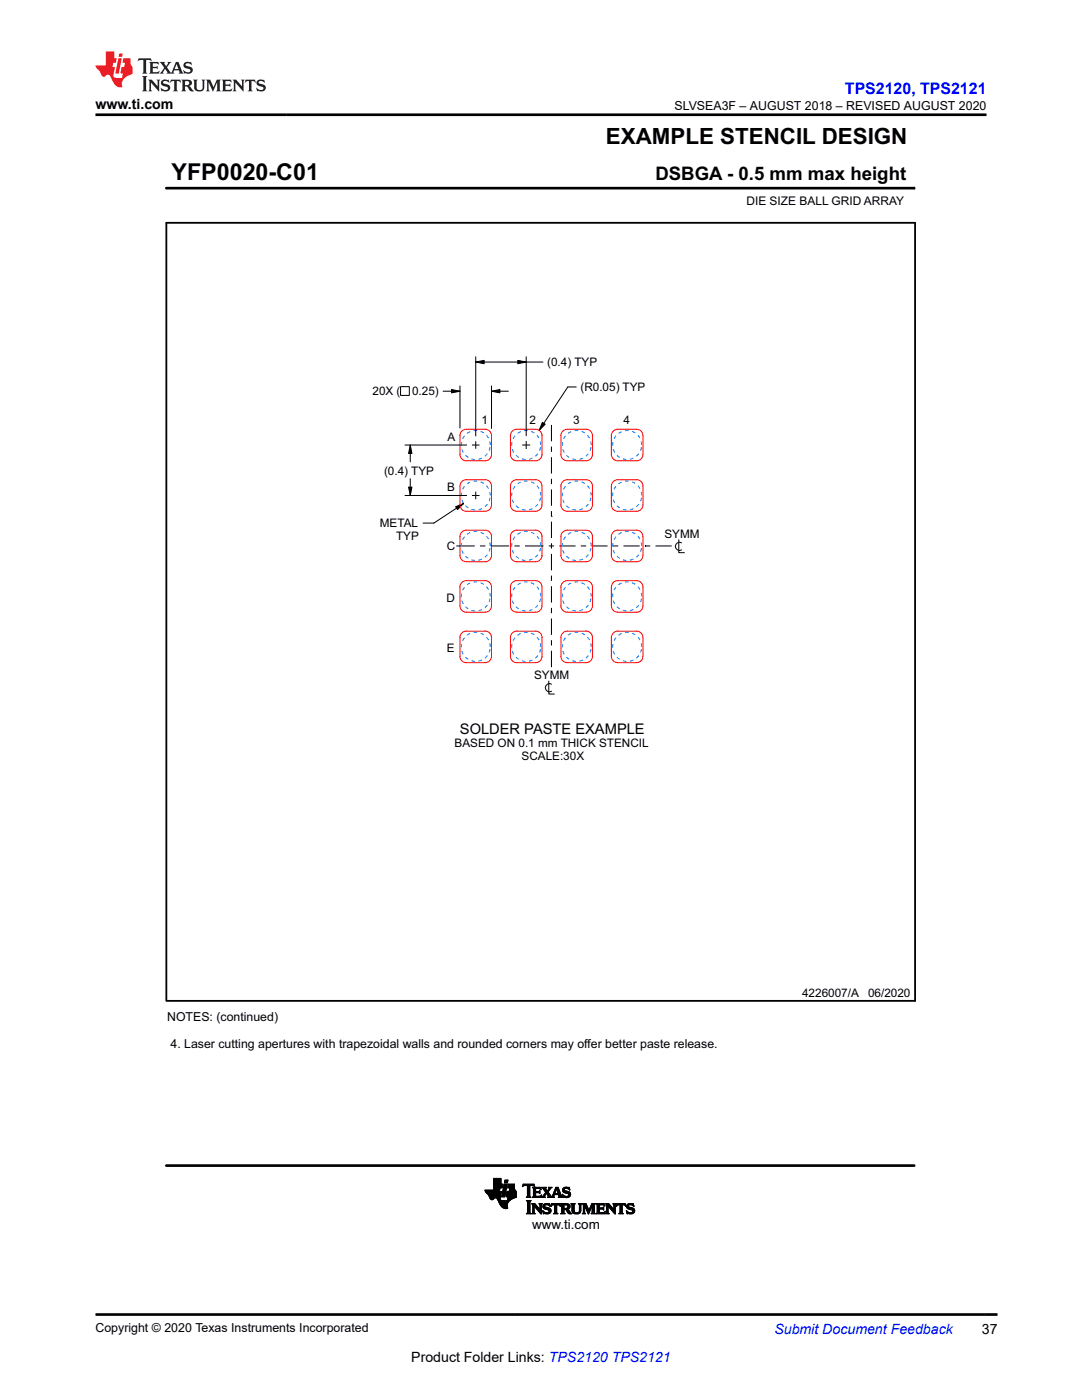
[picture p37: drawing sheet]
<svg xmlns="http://www.w3.org/2000/svg" width="216mm" height="279mm" viewBox="0 0 216 279" stroke-linecap="round" stroke-linejoin="round" font-family="sans-serif">
<defs><g id="words">
<text font-size="4.6" x="34.2" y="35.9">YFP0020-C01</text>
<text font-size="4.5" x="120.9" y="28.7">EXAMPLE STENCIL DESIGN</text>
<text font-size="3.7" x="130.8" y="35.9">DSBGA - 0.5 mm max height</text>
<text font-size="3.2" fill="#00f" x="168.6" y="18.7">TPS2120, TPS2121</text>
<text font-size="2.9" x="91.8" y="146.5">SOLDER PASTE EXAMPLE</text>
<g font-size="2.8">
<text x="19" y="21.8">www.ti.com</text>
<text x="195.9" y="266.1">37</text>
<text x="82.1" y="271.7">Product Folder Links: TPS2120 TPS2121</text>
</g>
<text font-size="2.8" fill="#00f" x="154.5" y="266.2">Submit Document Feedback</text>
<text font-size="2.7" x="106.2" y="245.2">www.ti.com</text>
<g font-size="2.5">
<text x="134.6" y="21.9">SLVSEA3F – AUGUST 2018 – REVISED AUGUST 2020</text>
<text x="33.4" y="203.8">NOTES: (continued)</text>
<text x="34" y="209.1">4. Laser cutting apertures with trapezoidal walls and rounded corners may of</text>
<text x="116.6" y="209.1">fer better paste release.</text>
<text x="19" y="265.9">Copyright © 2020 Texas Instruments Incorporated</text>
</g>
<text font-size="2.4" x="148.9" y="40.9">DIE SIZE BALL GRID ARRAY</text>
<g font-size="2.3">
<text x="109.2" y="73.1">(0.4) TYP</text>
<text x="74.3" y="78.9">20X (</text>
<text x="82.2" y="78.9">0.25)</text>
<text x="115.8" y="78.1">(R0.05) TYP</text>
<text x="89.3" y="88">A</text>
<text x="96.1" y="84.7">1</text>
<text x="105.7" y="84.7">2</text>
<text x="114.4" y="84.6">3</text>
<text x="124.4" y="84.7">4</text>
<text x="76.6" y="94.7">(0.4) TYP</text>
<text x="89.2" y="98">B</text>
<text x="75.8" y="105.2">METAL</text>
<text x="79" y="107.7">TYP</text>
<text x="132.6" y="107.4">SYMM</text>
<text x="89.2" y="109.8">C</text>
<text x="89.1" y="120.1">D</text>
<text x="89.2" y="130.1">E</text>
<text x="106.6" y="135.6">SYMM</text>
<text x="90.7" y="149.1">BASED ON 0.1 mm THICK STENCIL</text>
<text x="104.1" y="151.7">SCALE:30X</text>
<text x="160" y="198.9">4226007/A</text>
<text x="173.2" y="198.9">06/2020</text>
</g>
</g></defs>
<g fill="none" stroke="#000" stroke-width=".2">
<path d="M33.2 37.6h149.2M182.4 37.3v.5M79.9 77.2h1.8v1.7h-1.8zM88.4 78.1h3.4M90.1 77.7l1.7 .4-1.7 .3zM91.8 77v8.4M94.9 72.3l1.7-.4v.7zM94.9 71.2v15.8M94.9 72.3h13.4M98.1 78.1l1.7-.4v.7zM98.1 77v8.5M98.1 78.1h3.3"/>
<path d="M103.3 71.9l1.7 .4-1.7 .3zM105 71.2v15.8M115 77.2h-1.7l-5.7 8.7M80.8 98.9h12.3M80.8 88.8h12.3M81.5 97.2h.7l-.3 1.7zM81.9 88.8l.3 1.7h-.7zM81.9 88.8v3.4M81.9 95.5v3.4M94.2 98.9h1.5M94.2 88.8h1.5M94.9 88.1v1.5"/>
<path d="M94.9 98.1v1.5M104.2 88.8h1.6M105 88v1.6M108.2 84.3l.6 .4-1.2 1.2zM110 84.8v3.3M110 89.1v1.1M110 91.2v3.3M110 95.6v1M110 97.7v3.2M90.9 101.1l1.6-.6-1.2 1.2zM91 109h3.7M92.5 100.5l-5.9 3.9h-2.2"/>
<path d="M95.8 109h1M97.9 109h3.7M102.6 109h1.1M104.8 109h3.7M109.5 109h1.1M110 103.1h.1M110 102v1.1M110 104.1v3.3M110 108.4v1.1M110 110.5v3.3M110 114.9v1M110 117v3.3"/>
<path d="M111.6 109h3.2M115.9 109h1.1M118 109h3.2M122.3 109h1M124.4 109h3.2M128.7 109h.1M128.7 109h1M130.8 109h3.2M135.4 107.7v2.6h1.2M136 108.3a.82 .82 0 0 0-1.3 .7 .82 .82 0 0 0 1.3 .7M109.5 135.9v2.6h1.1M110 121.3v1.1"/>
<path d="M110 123.4v3.3M110 127.8v1M110 129.9v3.2M110.1 136.6a.82 .82 0 0 0-1.3 .7 .82 .82 0 0 0 1.3 .7M96.8 237.6h2.9M96.8 237.7h2.9M96.8 237.8h2.8M96.9 237.8h3.2l-.2 1M96.9 237.9h3.1M96.9 238h3.1M97 238h3M97.1 238.1h2.9"/>
<path d="M97.1 238.2h2.9M97.2 238.2h2.8M97.3 238.3h2.7M97.4 238.4h2.5M97.5 238.5h2.4M97.6 238.6h2.3M97.6 238.7h2.3M97.6 238.8h2.3M97.7 238.9h2.1M97.7 239h2.1M97.7 239.1h1M97.8 239.1h.8"/>
<path d="M97.8 239.2h.7M97.9 239.3h.6M97.9 239.3h.5M98.1 239.4h.2M98.5 237.4h1.2M98.5 237.3h1.2M98.5 237.2h1.3M98.5 236.3h1.8l-.1 .8h-1.7M98.5 237h1.7M98.5 236.9h1.7M98.5 236.8h1.7M98.5 236.8h1.8"/>
<path d="M98.5 236.7h1.8M98.5 236.6h1.8M98.5 236.5h1.8M98.5 236.4h1.8M98.5 236.2h1.5M98.5 236.1h1.5M98.5 236h1.5M98.5 235.9h1.5M98.5 235.8h1.5M98.5 235.7h1.5M98.5 235.6h1.5M98.5 235.5h1.5"/>
<path d="M98.5 235.4h1.5M98.5 235.3h1.5M98.5 235.2h1.5M99 239.1h.8M99.1 239.1h.7M99.2 239.2h.6M99.2 239.3h.6M99.3 239.3h.5M99.3 239.4h.5M99.3 239.5h.6M99.4 239.5h.6M99.4 239.6h1"/>
<path d="M99.4 239.7h2.2M99.5 239.7h2.1M99.5 239.8h2M99.5 239.9h1.9M99.6 239.9h1.8M99.7 237.5h-2.9l.1 .4 .6 .6 .4 .8 .4 .1 .4-.3h.4l.8 1.5 .7 .5h.7l-.1-.8 .6-.8M99.8 237.1l-.2 .7M99.9 238.8l-.1 .6 .6 .2h.8l.2-.7M100 236.3v-1.1h-1.5v2.3M100.1 238.8h.6M100.1 238.7h.6M100.2 238.6h.5"/>
<path d="M100.2 238.5h.6M100.2 238.4h.6M100.2 238.3h.6M100.2 238.2h.6M100.3 238.2h.5M100.3 238.1h.5M100.3 238h.6M100.3 237.9h.6M100.3 237.8h.6M100.3 237.7h.6M100.4 237.6h.5M100.4 237.6h.6"/>
<path d="M100.4 237.5h.6M100.4 237.4h.6M100.4 237.3h.6M100.4 237.2h.6M100.5 237.1h.5M100.5 237h.6M100.5 236.9h.6M100.5 236.8h.6M100.5 236.7h.6M100.6 236.6h.5M100.6 236.6h.6M100.6 236.5h.6"/>
<path d="M100.6 236.4h.6M100.6 236.3h.6l-.5 2.6h-.6zM100.7 236h.6M100.7 235.9h.6M100.7 235.8h.6M100.7 235.7h.6M100.7 235.6h.6M100.8 235.6h.5M100.8 235.5h.6l-.2 .6h-.5zM101 238.7h2M101 238.6h2M101 238.8h2"/>
<path d="M101 238.5h2M101 238.5v.3l.4 .1M101 238.4h2M101.1 238.3h1.9M101.1 238.2h1.9M101.1 238.1h1.9M101.1 238h1.9M101.1 237.9h1.9M101.2 239.6h.5M101.2 239.5h.6M101.3 239.5h.6M101.3 239.4h.7"/>
<path d="M101.3 239.3h.8M101.3 239.3h.9M101.3 239.2h1M101.3 237h1.4M101.3 239.1h1.2M101.3 239.1h1.3M101.3 236.9h1.4M101.3 239h1.5M101.4 236.8h1.3M101.4 238.9h1.6M101.4 236.7h1.3M101.4 236.6h1.3"/>
<path d="M101.4 236.5h1.3M101.4 236.4h1.3M101.6 237.8h1.4M101.6 237.7h1.3M101.6 237.6h1.2M101.7 237.5h1.1M101.7 237.4h1M101.7 237.3h1M101.7 237.2h1M101.7 237.1l-.1 .7M102.7 237.1h-1.4l.2-.8h1.2v1l.3 .5v1.2M103 239l-1.2 .5"/>
<path d="M103 237.8h-1.8l-.2 .7M104.2 236.8h.2M104.3 236.7h.2M104.3 236.6h2.3M104.3 236.5h2.3M104.4 236.4h2.2M105 238.9h.9M105.1 239.7h.8M105.2 238.8h.6M105.2 236.7h.5M105.2 239.8h.6M105.2 238.7h.5"/>
<path d="M105.2 236.7v-.1h-.4l-.6 .2 .2-.5h2.1l.2 .5-.5-.2h-.4l-.1 .1M105.2 238.6l-.2 .3M105.2 238.6h.5M105.2 238.5h.5M105.2 238.4h.5M105.2 238.3h.5M105.2 238.2h.5M105.2 238.1h.5M105.2 238h.5M105.2 237.9h.5M105.2 237.8h.5M105.2 237.7h.5"/>
<path d="M105.2 237.6h.5M105.2 237.5h.5M105.2 237.4h.5M105.2 237.3h.5M105.2 237.2h.5M105.2 237.1h.5M105.2 237h.5M105.2 236.9h.5M105.2 236.8h.5M105.2 236.7v1.9M105.3 239.9h.4M105.7 238.6l.2 .3"/>
<path d="M105.7 236.7v1.9M105.9 238.9h-.9M106.2 238.9h1.7M106.3 237h1.6M106.4 238.8h1.6M106.4 237.1h1.5M106.4 238.7h.5M106.4 237.2h.5M106.4 237.3l-.2-.4h1.6l.2 .5M106.4 238.6l-.2 .3M106.4 237.8h1.1l.2-.2v.6l-.2-.2-1.1 .1M106.4 238.6h.5"/>
<path d="M106.4 238.5h.5M106.4 238.4h.5M106.4 238.3h.5M106.4 238.2h.5M106.4 238h1.3M106.4 237.9h1.3M106.4 237.7h.5M106.4 237.6h.5M106.4 237.5h.5M106.4 237.4h.5M106.4 237.3h.5M106.4 237.3v1.3"/>
<path d="M106.5 236.7h.2M106.6 236.8h.1M106.9 237.3l.1-.1h.5l.5 .2M106.9 238v.7h.8l.3-.2-.1 .5-1.7-.1M106.9 237.3v.5M107.5 237.8h.2M107.6 238.1h.1M107.6 238.7h.4M107.6 237.7h.1M107.6 238.2h.1M107.6 237.2h.3M107.8 237.3h.2"/>
<path d="M107.9 238.6h.1M107.9 237.4h.1M108 238.5h.1M108 238.9h.8M108.1 237h.8M108.3 238.8h.3M108.3 237.1h.6M108.3 238.7h.4M108.4 237.2h.5M108.4 238.6l-.4 .3M108.4 238.6h.3M108.4 237.3h.6"/>
<path d="M108.5 238.5h.3M108.5 237.4h.5M108.5 238.4h.3M108.6 237.5h.5M108.6 238.4h.3M108.6 237.6h.5M108.7 238.3h.3M108.7 237.7h.8M108.7 238.2h.8M108.8 237.8h.6M108.8 238.9h-.8M108.8 238.1h.7"/>
<path d="M108.8 237.9h.6M108.9 238h.5M108.9 237.3l.1-.4h-.9l.8 1.1-.5 .6M108.9 237.3l.3 .4 .4-.5-.2-.3h.7l-.7 1M109.1 238.3h.5M109.2 238.4h.5M109.3 238.9l.1-.2-.4-.6-.3 .7 .1 .1M109.3 238.9h1.4M109.3 237.6h.3M109.3 238.5h.5M109.3 237.5h.3M109.4 237.9l.7 .9 .2-.2"/>
<path d="M109.4 238.6h.5M109.4 237.4h.3M109.4 238.7h.5M109.4 238.8h.6M109.5 237.3h.3M109.5 237h.6M109.5 237.2h.3M109.6 237.1h.3M110.1 238.8h.4M110.2 238.7h.3M110.2 238.6h.3M110.3 238.6l.6-1.7h.5l.6 1.8 .3 .2"/>
<path d="M110.3 238.5h.3M110.3 238.4h.3M110.4 238.4h1.5M110.4 238.3h1.5M110.4 238.2h.3M110.5 238.1h.2M110.5 238h.3M110.5 238.7l.2 .2M110.5 238.7l.1-.3h.8l.1 .3M110.5 237.9h.3M110.6 237.8h.2M110.6 237.7h.3"/>
<path d="M110.7 238.9h-1.4M110.7 237.6h.2M110.7 237.5h.3M110.7 237.4h.3M110.8 237.3h.7M110.8 237.2h.7M110.8 237.1h.6M110.9 237h.5M111 237.3l.4 .9h-.7zM111.1 237.4h.4M111.1 237.5h.5M111.1 237.6h.5"/>
<path d="M111.2 237.7h.4M111.2 237.8h.5M111.2 237.9h.5M111.3 238h.5M111.3 238.1h.5M111.4 238.2h.4M111.4 238.9h.9M111.5 238.4h.4M111.5 238.5h.5M111.5 238.6h.5M111.5 238.7l-.1 .2M111.6 238.8h.5"/>
<path d="M111.6 238.7h.4M112.2 238.4h.1M112.2 238.5h.2M112.2 237.5h.4M112.2 237.6h.5M112.2 237.4h.4M112.3 238.6h.3M112.3 238.9h-.9M112.3 237.7h.7M112.3 237.3h.3M112.3 238.7h.5M112.3 237.8h1.1"/>
<path d="M112.3 238.8h1.4M112.3 237.2h.4M112.3 238.9h.2M112.4 237.9h1.2M112.4 237.1h1.2M112.5 238h1.2M112.5 237h1.1M112.6 238.9h.9M112.7 238.1h1.1M112.7 236.9h.5M112.9 239h.3M113.1 238.2h.7"/>
<path d="M113.2 238.2l.3 .2-.3 .3h-.5l-.5-.4M113.3 238.7h.5M113.3 237.2h.4M113.4 238.3h.5M113.4 238.6h.4M113.5 238.4h.4M113.5 238.5h.3M113.5 237.3h.2M113.6 237.4h.1M113.7 237.5l-.6-.3h-.4l-.1 .2 .1 .2 1.1 .4v.5l-.2 .4-1.3 .1-.1-.7M113.7 237.5l-.1-.6h-.8l-.5 .3-.1 .3 .2 .4 .8 .3M113.7 237.5h.1"/>
<path d="M99.6 240h1.8M99.6 240.1h1.7M99.7 240.1h1.6M99.7 240.2h1.6M99.7 240.3h1.5M99.8 240.3h1.4M99.8 240.4h1.4M99.8 240.5h1.4M99.9 240.5h1.3M99.9 240.6h1.3M100 240.7h1.2M100.1 240.8h1.1"/>
<path d="M100.2 240.9h1M100.2 240.9h1.1M100.3 241h1M100.4 241.1h.9M100.6 241.1h.7M100.9 241.2h.1M105 242.2l.3-.3v-2l-.3-.3h1l-.3 .3v2.1l.3 .2M105 242.2h1M105.2 242.1h.6M105.2 242h.5M105.3 241.9h.4M105.3 241.8h.4"/>
<path d="M105.3 241.7h.4M105.3 241.6h.4M105.3 241.5h.4M105.3 241.4h.4M105.3 241.3h.4M105.3 241.2h.4M105.3 241.1h.4M105.3 241h.4M105.3 240.9h.4M105.3 240.8h.4M105.3 240.7h.4M105.3 240.6h.4"/>
<path d="M105.3 240.5h.4M105.3 240.4h.4M105.3 240.3h.4M105.3 240.2h.4M105.3 240.1h.4M105.3 240h.4M106 242.2h-1M106.1 242.2h.7M106.1 240.2h.6M106.2 240.3h.6M106.3 242.1h.4M106.3 240.4h.6"/>
<path d="M106.3 242h.3M106.3 240.5h.7M106.3 241.9h.3M106.3 241.8h.3M106.3 241.7h.3M106.3 241.6h.3M106.3 241.5h.3M106.3 241.4h.3M106.3 241.3h.3M106.3 241.2h.3M106.3 241.1h.3M106.3 241h.3"/>
<path d="M106.3 240.9h.3M106.3 240.8h.3M106.3 240.7h.8M106.3 240.6h.8M106.6 240.7v1.3l.2 .2M106.6 240.7h.1M106.6 240.7l1.4 1.6v-1.8l.2-.3h-.6l.1 .2 .1 1M106.7 240.8h.5M106.7 240.9h.6M106.8 242.2h-.7M106.8 241h.6M106.9 241.1h.6"/>
<path d="M107 241.2h.6M107.1 241.3h.5M107.1 241.4h.9M107.2 241.5h.8M107.3 241.5h.7M107.4 241.6h.6M107.5 241.7h.5M107.6 241.8h.4M107.6 240.2h.6M107.6 241.9h.4M107.7 240.3h.4M107.7 242h.3"/>
<path d="M107.7 240.4h.3M107.7 241.4l-1-1.2h-.6l.2 .3v1.5l-.2 .2M107.7 241.4h.1M107.7 240.5h.3M107.8 241.3h.2M107.8 241.2h.2M107.8 241.1h.2M107.8 241h.2M107.8 240.9h.2M107.8 240.8h.2M107.8 240.7h.2M107.8 240.6h.2"/>
<path d="M107.8 242.1h.2M107.9 242.2h.1M108.3 241.6h.1M108.3 241.7h.1M108.3 241.8h.3M108.3 240.8h.4M108.3 240.7h.4M108.3 240.9h.5M108.3 241.9h.4M108.3 240.6h.4M108.4 241h.8M108.4 242h.6"/>
<path d="M108.4 240.5h.4M108.4 242.1h1.3M108.4 241.1h1.2M108.4 242.2h.1M108.4 240.4h1.3M108.5 241.2h1.2M108.5 240.3h1.2M108.6 241.3h1.2M108.7 242.2h.9M108.7 240.2h.7M108.9 241.4l-.5-.4v-.5l.4-.3h.9l.1 .6-.7-.4-.3 .1-.1 .2 1 .5 .3 .4M108.9 241.4l.6 .1v.4l-.6 .1-.6-.4"/>
<path d="M108.9 241.4h1M109.2 242h.6M109.3 241.5h.6M109.4 240.5h.3M109.5 241.9h.4M109.5 241.5h.4M109.5 241.8h.4M109.5 241.6h.5M109.6 241.7h.3M109.6 240.2h.1M109.6 240.6h.2M109.7 240.7h.1"/>
<path d="M109.9 240.7h.1M109.9 240.6h.2M110 241.6l-.3 .5-.6 .2-.5-.2-.2 .1-.1-.6M110 240.5h.2M110 240.4h1.8M110 240.3h1.7M110.1 240.2h1.6M110.4 242.2h.9M110.6 242.1h.5M110.6 242h.5M110.7 240.5h.4M110.7 241.9h.4"/>
<path d="M110.7 240.6l-.1-.1h-.3l-.4 .2 .2-.5h1.6l.2 .5-.5-.2h-.3v.1M110.7 240.6v1.4l-.3 .2M110.7 241.8h.4M110.7 241.7h.4M110.7 241.6h.4M110.7 241.5h.4M110.7 241.4h.4M110.7 241.3h.4M110.7 241.2h.4M110.7 241.1h.4M110.7 241h.4M110.7 240.9h.4"/>
<path d="M110.7 240.8h.4M110.7 240.7h.4M110.7 240.6h.4M111.1 240.6v1.4l.2 .2M111.3 242.2h-.9M111.6 240.5h.2M111.7 240.6h.1M111.7 240.7h.1M111.9 242.2l.2-.2v-1.5l-.2-.3h1.1l.7 .3v.5l-.5 .3 .9 .9M111.9 242.2h.8M111.9 240.2h1.3M112 240.3h1.5"/>
<path d="M112 242.1h.6M112.1 240.4h1.5M112.1 242h.4M112.1 240.5h.4M112.1 241.9h.4M112.1 241.8h.4M112.1 241.7h.4M112.1 241.6h.4M112.1 241.5h.4M112.1 241.4h1.2M112.1 241.3h1.3M112.1 241.2h1.5"/>
<path d="M112.1 241.1h.4M112.1 241h.4M112.1 240.9h.4M112.1 240.8h.4M112.1 240.7h.4M112.1 240.6h.4M112.6 240.5h.6v.5l-.7 .2zM112.7 242.2l-.2-.2v-.6l.5 .1 .5 .7h.6M112.7 242.2h-.8M112.9 241.5h.6M113 241.5h.5M113.1 241.6h.5"/>
<path d="M113.1 241.7h.6M113.1 240.5h.6M113.2 241.1h.5M113.2 241.8h.5M113.2 241.9h.6M113.2 240.6h.5M113.2 241h.5M113.3 240.9h.4M113.3 240.7h.5M113.3 240.8h.5M113.3 242h.6M113.4 242.1h.6"/>
<path d="M113.5 242.2h.6M113.9 240.2h.9M114.1 240.3h.5M114.1 240.4h.5M114.1 240.5h.5M114.1 241.5h.5M114.1 241.4h.5M114.1 241.3h.5M114.1 241.2h.5M114.1 241.1h.5M114.1 241h.5M114.1 240.9h.5"/>
<path d="M114.1 240.8h.5M114.1 240.7h.5M114.1 240.6h.5M114.1 241.6h.5M114.1 241.7h.5M114.2 241.8h.4M114.2 241.9h.5M114.3 242h.6M114.4 242.1h1.3M114.6 241.5l.1 .4 .4 .1 .4-.1 .1-.4M114.6 241.5v-1l.2-.3h-.9l.2 .3 .1 1.3 .2 .3 .5 .2 .6-.1 .3-.2 .1-.5M114.6 242.2h.9"/>
<path d="M115.3 242h.5M115.4 240.2h.7M115.5 241.9h.3M115.5 240.3h.5M115.6 241.8h.3M115.6 241.7h.3M115.6 240.4h.3M115.6 241.6h.3M115.6 240.5h.3M115.6 241.5v-1l-.2-.3h.7l-.2 .3v1M115.6 241.5h.3M115.6 241.4h.3"/>
<path d="M115.6 241.3h.3M115.6 241.2h.3M115.6 241.1h.3M115.6 241h.3M115.6 240.9h.3M115.6 240.8h.3M115.6 240.7h.3M115.6 240.6h.3M116.2 242.2l.2-.3v-1.4l-.2-.3h.7l.6 1.3 .6-1.3h.7l-.2 .3v1.5l.2 .2M116.2 242.2h.6M116.2 240.2h.7M116.3 240.3h.7"/>
<path d="M116.3 242.1h.4M116.4 240.4h.6M116.4 242h.3M116.4 240.5h.7M116.4 241.9h.3M116.4 241.8h.3M116.4 241.7h.3M116.4 241.6h.3M116.4 241.5h.3M116.4 241.4h.3M116.4 241.3h.3M116.4 241.2h.3"/>
<path d="M116.4 241.1h.3M116.4 241h.3M116.4 240.9h.3M116.4 240.8h.3M116.4 240.7h.8M116.4 240.6h.7M116.7 241.9l.1 .3M116.7 241.9v-1.3l.7 1.7 .8-1.7v1.4l-.2 .2M116.7 240.8h.5M116.8 240.9h.4M116.8 241h.5M116.8 242.2h-.6"/>
<path d="M116.9 241.1h.4M116.9 241.2h.5M116.9 241.3h.5M117 241.4h.4M117 241.5h.5M117.1 241.5h.7M117.1 241.6h.6M117.1 241.7h.6M117.2 241.8h.4M117.2 241.9h.4M117.3 242h.3M117.3 242.1h.2"/>
<path d="M117.4 242.2h.1M117.6 241.5h.2M117.6 241.4h.2M117.6 241.3h.3M117.7 241.2h.2M117.7 241.1h.3M117.8 241h.2M117.8 240.9h.2M117.8 240.8h.3M117.9 240.7h.7M117.9 240.6h.7M118 240.5h.6"/>
<path d="M118 242.2h.8M118 240.4h.6M118 240.3h.7M118.1 240.2h.7M118.1 242.1h.6M118.1 242h.5M118.2 241.9h.4M118.2 241.8h.4M118.2 241.7h.4M118.2 241.6h.4M118.2 241.5h.4M118.2 241.4h.4"/>
<path d="M118.2 241.3h.4M118.2 241.2h.4M118.2 241.1h.4M118.2 241h.4M118.2 240.9h.4M118.2 240.8h.4M118.8 242.2h-.8M119 242.2h1.6M119 240.2h1.6M119.1 240.3h1.5M119.1 242.1h1.6M119.1 240.4h1.5"/>
<path d="M119.2 242h1.5M119.2 240.5h.4M119.2 241.9h.4M119.2 241.8h.4M119.2 241.7h.4M119.2 241.6h.4M119.2 241.5h.4M119.2 241.4h.4M119.2 241.3h1.3M119.2 241.2h1.3M119.2 241.1h1.3M119.2 241h.4"/>
<path d="M119.2 240.9h.4M119.2 240.8h.4M119.2 240.7h.4M119.2 240.6h.4M119.6 240.6v.5h.6l.3-.2v.6l-.3-.2h-.6v.7h.8l.4-.3M119.6 240.6l.1-.1h.5l.5 .2M120.3 241.4h.2M120.3 241h.2M120.4 240.5h.3M120.6 241.9h.2M120.6 240.6h.1M120.7 240.7h.1"/>
<path d="M120.7 240.7l-.2-.5h-1.5l.2 .3v1.4l-.2 .3M120.7 241.8h.1M120.8 241.7h.1M120.8 241.7l-.2 .5h-1.6M120.9 242.2h.6M120.9 240.2h.6M121 240.3h.6M121 242.1h.4M121 240.4h.6M121.1 242h.2M121.1 240.5h.6M121.1 241.9h.2"/>
<path d="M121.1 241.8h.2M121.1 241.7h.2M121.1 241.6h.2M121.1 241.5h.2M121.1 241.4h.2M121.1 241.3h.2M121.1 241.2h.2M121.1 241.1h.2M121.1 241h.2M121.1 240.9h.2M121.1 240.8h.2M121.1 240.7h.8"/>
<path d="M121.1 240.6h.7M121.3 240.7v1.3l.2 .2M121.3 240.7h.1M121.3 240.7l1.5 1.6v-1.8l.1-.3h-.6l.2 .3v.9l-1-1.2h-.6l.2 .3v1.4l-.2 .3M121.4 240.8h.6M121.5 240.9h.6M121.5 242.2h-.6M121.6 241h.5M121.6 241.1h.6M121.7 241.2h.6M121.8 241.3h.6M121.9 241.4h.9"/>
<path d="M122 241.5h.8M122.1 241.5h.7M122.1 241.6h.7M122.2 241.7h.6M122.3 241.8h.5M122.3 240.2h.6M122.4 241.9h.4M122.4 240.3h.5M122.5 242h.3M122.5 240.4h.3M122.5 240.5h.3M122.5 241.3h.3"/>
<path d="M122.5 241.2h.3M122.5 241.1h.3M122.5 241h.3M122.5 240.9h.3M122.5 240.8h.3M122.5 240.7h.3M122.5 240.6h.3M122.6 242.1h.2M122.6 242.2h.2M123 240.7h.1M123 240.6h.2M123 240.5h.3"/>
<path d="M123.1 240.4h1.7M123.1 240.3h1.7M123.1 240.2h1.7M123.5 242.2h.9M123.7 242.1h.5M123.7 242h.5M123.7 240.5h.5M123.7 240.6l-.3-.1-.4 .2 .1-.5h1.7l.1 .5-.4-.2h-.3l-.1 .1M123.7 240.6v1.4l-.2 .2M123.7 241.9h.4M123.7 241.8h.4M123.7 241.7h.4"/>
<path d="M123.7 241.6h.4M123.7 241.5h.4M123.7 241.4h.4M123.7 241.3h.4M123.7 241.2h.4M123.7 241.1h.4M123.7 241h.4M123.7 240.9h.4M123.7 240.8h.4M123.7 240.7h.4M123.7 240.6h.4M124.1 240.6l.1 1.4 .2 .2"/>
<path d="M124.4 242.2h-.9M124.6 240.5h.2M124.7 240.6h.2M124.8 240.7h.1M125 241.6h.1M125 241.7h.1M125 241.8h.3M125 240.8h.4M125 240.7h.4M125 240.9h.5M125 241.9h.4M125 240.6h.4"/>
<path d="M125.1 241h.8M125.1 242h.6M125.1 240.5h.4M125.1 242.1h1.3M125.1 241.1h1.2M125.1 242.2h.1M125.1 240.4h1.3M125.2 241.2h1.2M125.2 240.3h1.2M125.3 241.3h1.2M125.4 242.2h.9M125.4 240.2h.7"/>
<path d="M125.6 241.4l-.5-.3v-.6l.4-.3h.9l.1 .6-.7-.4-.3 .1-.1 .3 1 .4 .3 .4M125.6 241.4l.6 .1v.4l-.6 .1-.6-.4M125.6 241.4h1M125.9 242h.6M126 241.5h.6M126.1 240.5h.3M126.2 241.9h.4M126.2 241.5h.4M126.2 241.8h.4M126.2 241.6h.5M126.3 241.7h.3M126.3 240.2h.1"/>
<path d="M126.3 240.6h.2M126.4 240.7h.1M126.7 241.6l-.3 .5-.6 .2-.5-.2-.2 .1-.1-.6"/>
</g>
<path d="M90.1 77.7l1.7 .4-1.7 .3zM94.9 72.3l1.7-.4v.7zM98.1 78.1l1.7-.4v.7zM103.3 71.9l1.7 .4-1.7 .3zM81.5 97.2h.7l-.3 1.7zM81.9 88.8l.3 1.7h-.7zM108.2 84.3l.6 .4-1.2 1.2zM90.9 101.1l1.6-.6-1.2 1.2z" fill="#000"/>
<path d="M33.2 44.5h149.4v155.2h-149.4z" fill="none" stroke="#000" stroke-width=".36"/>
<path d="M33.2 37.6h149.2M33.2 232.6h149.2" fill="none" stroke="#000" stroke-width=".53"/>
<g fill="none" stroke="#f00" stroke-width=".2">
<path d="M92 86.2l.6-.5h.4h3.8a1.26 1.26 0 0 1 1.3 1.2v3.8a1.26 1.26 0 0 1-1.3 1.3h-3.8a1.26 1.26 0 0 1-1.2-1.3v-3.8zM92.3 96l.7-.3h3.8a1.26 1.26 0 0 1 1.3 1.3v3.8a1.26 1.26 0 0 1-1.3 1.2h-3.8a1.26 1.26 0 0 1-1.2-1.2v-3.8v-.4zM102.4 85.9l.7-.2h3.8a1.26 1.26 0 0 1 1.2 1.2v3.8a1.26 1.26 0 0 1-1.2 1.3h-3.8a1.26 1.26 0 0 1-1.2-1.3v-3.8v-.4zM102.4 96l.7-.3h3.8a1.26 1.26 0 0 1 1.2 1.3v3.8a1.26 1.26 0 0 1-1.2 1.2h-3.8a1.26 1.26 0 0 1-1.2-1.2v-3.8v-.4zM112.2 86.2l.6-.5h.4h3.8a1.26 1.26 0 0 1 1.2 1.2v3.8a1.26 1.26 0 0 1-1.2 1.3h-3.8a1.26 1.26 0 0 1-1.3-1.3v-3.8zM112.4 96l.8-.3h3.8a1.26 1.26 0 0 1 1.2 1.3v3.8a1.26 1.26 0 0 1-1.2 1.2h-3.8a1.26 1.26 0 0 1-1.3-1.2v-3.8l.1-.4zM122.5 85.9l.8-.2h3.7a1.26 1.26 0 0 1 1.3 1.2v3.8a1.26 1.26 0 0 1-1.3 1.3h-3.7a1.26 1.26 0 0 1-1.3-1.3v-3.8l.1-.4zM122.5 96l.8-.3h3.7a1.26 1.26 0 0 1 1.3 1.3v3.8a1.26 1.26 0 0 1-1.3 1.2h-3.7a1.26 1.26 0 0 1-1.3-1.2v-3.8l.1-.4zM92 106.3l.6-.4 .4-.1h3.8a1.26 1.26 0 0 1 1.3 1.3v3.7a1.26 1.26 0 0 1-1.3 1.3h-3.8a1.26 1.26 0 0 1-1.2-1.3v-3.7zM92.3 116.1l.7-.2h3.8a1.26 1.26 0 0 1 1.3 1.2v3.8a1.26 1.26 0 0 1-1.3 1.3h-3.8a1.26 1.26 0 0 1-1.2-1.3v-3.8v-.4zM102.4 116.1l.7-.2h3.8a1.26 1.26 0 0 1 1.2 1.2v3.8a1.26 1.26 0 0 1-1.2 1.3h-3.8a1.26 1.26 0 0 1-1.2-1.3v-3.8v-.4zM102.4 106.1l.7-.3h3.8a1.26 1.26 0 0 1 1.2 1.3v3.7a1.26 1.26 0 0 1-1.2 1.3h-3.8a1.26 1.26 0 0 1-1.2-1.3v-3.7v-.4z"/>
<path d="M112.2 116.4l.6-.5h.4h3.8a1.26 1.26 0 0 1 1.2 1.2v3.8a1.26 1.26 0 0 1-1.2 1.3h-3.8a1.26 1.26 0 0 1-1.3-1.3v-3.8zM112.2 106.3l.6-.4 .4-.1h3.8a1.26 1.26 0 0 1 1.2 1.3v3.7a1.26 1.26 0 0 1-1.2 1.3h-3.8a1.26 1.26 0 0 1-1.3-1.3v-3.7zM122.4 116.3l.9-.4h3.7a1.26 1.26 0 0 1 1.3 1.2v3.8a1.26 1.26 0 0 1-1.3 1.3h-3.7a1.26 1.26 0 0 1-1.3-1.3v-3.8zM122.5 106.1l.8-.3h3.7a1.26 1.26 0 0 1 1.3 1.3v3.7a1.26 1.26 0 0 1-1.3 1.3h-3.7a1.26 1.26 0 0 1-1.3-1.3v-3.7l.1-.4zM92 126.5l.6-.5h.4h3.8a1.26 1.26 0 0 1 1.3 1.2v3.8a1.26 1.26 0 0 1-1.3 1.2h-3.8a1.26 1.26 0 0 1-1.2-1.2v-3.8zM102.4 126.2l.7-.2h3.8a1.26 1.26 0 0 1 1.2 1.2v3.8a1.26 1.26 0 0 1-1.2 1.2h-3.8a1.26 1.26 0 0 1-1.2-1.2v-3.8v-.4zM112.2 126.5l.6-.5h.4h3.8a1.26 1.26 0 0 1 1.2 1.2v3.8a1.26 1.26 0 0 1-1.2 1.2h-3.8a1.26 1.26 0 0 1-1.3-1.2v-3.8zM122.5 126.2l.8-.2h3.7a1.26 1.26 0 0 1 1.3 1.2v3.8a1.26 1.26 0 0 1-1.3 1.2h-3.7a1.26 1.26 0 0 1-1.3-1.2v-3.8l.1-.4z"/>
</g>
<g fill="none" stroke="#007fff" stroke-width=".2" stroke-dasharray=".7 .7" stroke-linecap="butt">
<circle cx="94.9" cy="98.9" r="2.9"/>
<circle cx="94.9" cy="88.8" r="2.9"/>
<circle cx="105" cy="98.9" r="2.9"/>
<circle cx="105" cy="88.8" r="2.9"/>
<circle cx="115.1" cy="98.9" r="2.9"/>
<circle cx="115.1" cy="88.8" r="2.9"/>
<circle cx="125.1" cy="98.9" r="2.9"/>
<circle cx="125.1" cy="88.8" r="2.9"/>
<circle cx="94.9" cy="109" r="2.9"/>
<circle cx="94.9" cy="119" r="2.9"/>
<circle cx="105" cy="109" r="2.9"/>
<circle cx="105" cy="119" r="2.9"/>
<circle cx="115.1" cy="109" r="2.9"/>
<circle cx="115.1" cy="119" r="2.9"/>
<circle cx="125.1" cy="109" r="2.9"/>
<circle cx="125.1" cy="119" r="2.9"/>
<circle cx="94.9" cy="129.1" r="2.9"/>
<circle cx="105" cy="129.1" r="2.9"/>
<circle cx="115.1" cy="129.1" r="2.9"/>
<circle cx="125.1" cy="129.1" r="2.9"/>
</g>
<path d="M27.7 11.6l-.2 .6 .5-.2h.6v.1v2.2l-.2 .4h1l-.2-.4v-2.2v-.1h.5l.5 .2-.1-.6zM29.8 12.4l.2 .3v1.6l-.2 .4h1.9l.1-.6a1.08 1.08 0 0 1-1.3 .2v-.7h.6l.4 .2v-.7l-.4 .2h-.6v-.5l.2-.2a1 1 0 0 1 1 .3l-.1-.5zM31.8 12.4l1 1.1-1 1.2h.9l-.2-.2 .4-.8 .5 .8-.2 .2h1.6l-.2-.2 .1-.5h1l.1 .5-.1 .2h.9l-.2-.4-.8-1.9h-.5l-1 2.1-.8-1.1 .9-1h-.8l.2 .2-.5 .6-.3-.6 .1-.2zM35.2 12.8l.4 1h-.8zM36.8 12.5a.65 .65 0 0 0-.2 .7 .65 .65 0 0 0 .6 .5l.7 .1 .1 .3a.79 .79 0 0 1-.7 .4 .79 .79 0 0 1-.7-.5l.1 .7 .2-.1a.93 .93 0 0 0 1.1 0 .93 .93 0 0 0 .4-.9 1.46 1.46 0 0 0-1.2-.6l-.1-.3a1.09 1.09 0 0 1 1.2 .2l-.2-.6-.1 .1-.6-.2zM28.4 15.2l.2 .4v2.2l-.2 .4h1l-.2-.4v-2.2l.2-.4zM29.6 15.9l.2 .4v1.5l-.2 .4h.8l-.3-.4v-1.3l1.7 1.8v-2l.2-.4h-.8l.2 .2 .1 1.1-1.2-1.3zM32.3 16a.65 .65 0 0 0-.2 .8 .65 .65 0 0 0 .7 .4l.6 .2 .1 .2a.79 .79 0 0 1-.7 .4 .79 .79 0 0 1-.7-.5l.1 .7 .2-.1a.93 .93 0 0 0 1.1 .1 .93 .93 0 0 0 .4-1 1.46 1.46 0 0 0-1.2-.5l-.1-.4a1.09 1.09 0 0 1 1.2 .2l-.2-.6-.1 .1-.6-.1zM34.1 15.9l-.1 .6a.63 .63 0 0 1 .7-.3l.1 1.6-.3 .4h1l-.2-.4v-1.6a.66 .66 0 0 1 .8 .3l-.1-.6zM36.2 15.9l.2 .4v1.5l-.2 .4h.9l-.2-.2v-.7h.5l.1 .2a.79 .79 0 0 0 1.2 .6l-1-.9a.61 .61 0 0 0 .6-.6 .61 .61 0 0 0-.5-.7zM36.9 16.2h.2a.47 .47 0 0 1 .5 .1 .47 .47 0 0 1 .1 .5l-.2 .1-.6 .1zM38.5 15.9l.2 .2a2.27 2.27 0 0 0 .4 2 1.04 1.04 0 0 0 1.7-.7v-1.3l.2-.2h-.8l.2 .4v1.1a.6 .6 0 0 1-.6 .6 .6 .6 0 0 1-.6-.6v-1.1l.3-.4zM41.1 15.9l.2 .4v1.5l-.2 .4h.7l-.2-.4v-1.4l.9 1.9 .8-1.9v1.4l-.2 .4h1l-.3-.4v-1.5l.3-.4h-.8l-.7 1.5-.7-1.5zM44.3 15.9l.2 .4v1.5l-.2 .4h1.9l.1-.6a1.09 1.09 0 0 1-1.3 .2v-.7h.6l.4 .2v-.6l-.4 .2h-.6v-.6l.2-.1a1.01 1.01 0 0 1 1 .3l-.1-.6zM46.4 15.9l.3 .4v1.5l-.3 .4h.8l-.2-.4v-1.3l1.6 1.8v-2l.2-.4h-.7l.2 .2v1.1l-1.2-1.3zM49 15.9l-.1 .6a.63 .63 0 0 1 .8-.3v1.6l-.3 .4h1l-.2-.4v-1.6a.66 .66 0 0 1 .8 .3l-.1-.6zM51.4 16a.65 .65 0 0 0-.2 .8 .65 .65 0 0 0 .6 .4l.6 .2 .2 .2a.79 .79 0 0 1-.8 .4 .79 .79 0 0 1-.6-.5l.1 .7 .2-.1a.93 .93 0 0 0 1 .1 .93 .93 0 0 0 .5-1 1.46 1.46 0 0 0-1.3-.5l-.1-.4a1.09 1.09 0 0 1 1.3 .2l-.2-.6-.2 .1-.5-.1z" fill="#231f20"/>
<path d="M21.1 10.3v2.7h-2v.4l.9 1a.95 .95 0 0 0 .9 .9 .59 .59 0 0 1 .6-.4 .59 .59 0 0 1 .5 .3l.4 .8a1.59 1.59 0 0 0 2.1 1.4 1.61 1.61 0 0 1 1-2.3l1-.3-.1-1.5a1.59 1.59 0 0 1-.4-1.7h-1.4l-.2 .9h.5l-.1 .9h-.5l-.2 .9v.3l.4 .1-.2 .9h-.6a.73 .73 0 0 1-1.1-.7l.3-1.5h-.5l.2-.9h.5l.2-.9h-.5v-1.3zM23.6 11.6l-.6 3.1h.7l.6-3.1zM23.8 10.7l-.1 .6h.7l.1-.6z" fill="#ed1c24"/>
<path d="M19 22.9h177.8M19 262.3h180" fill="none" stroke="#000" stroke-width=".53"/>
<use href="#words"/>
</svg>
